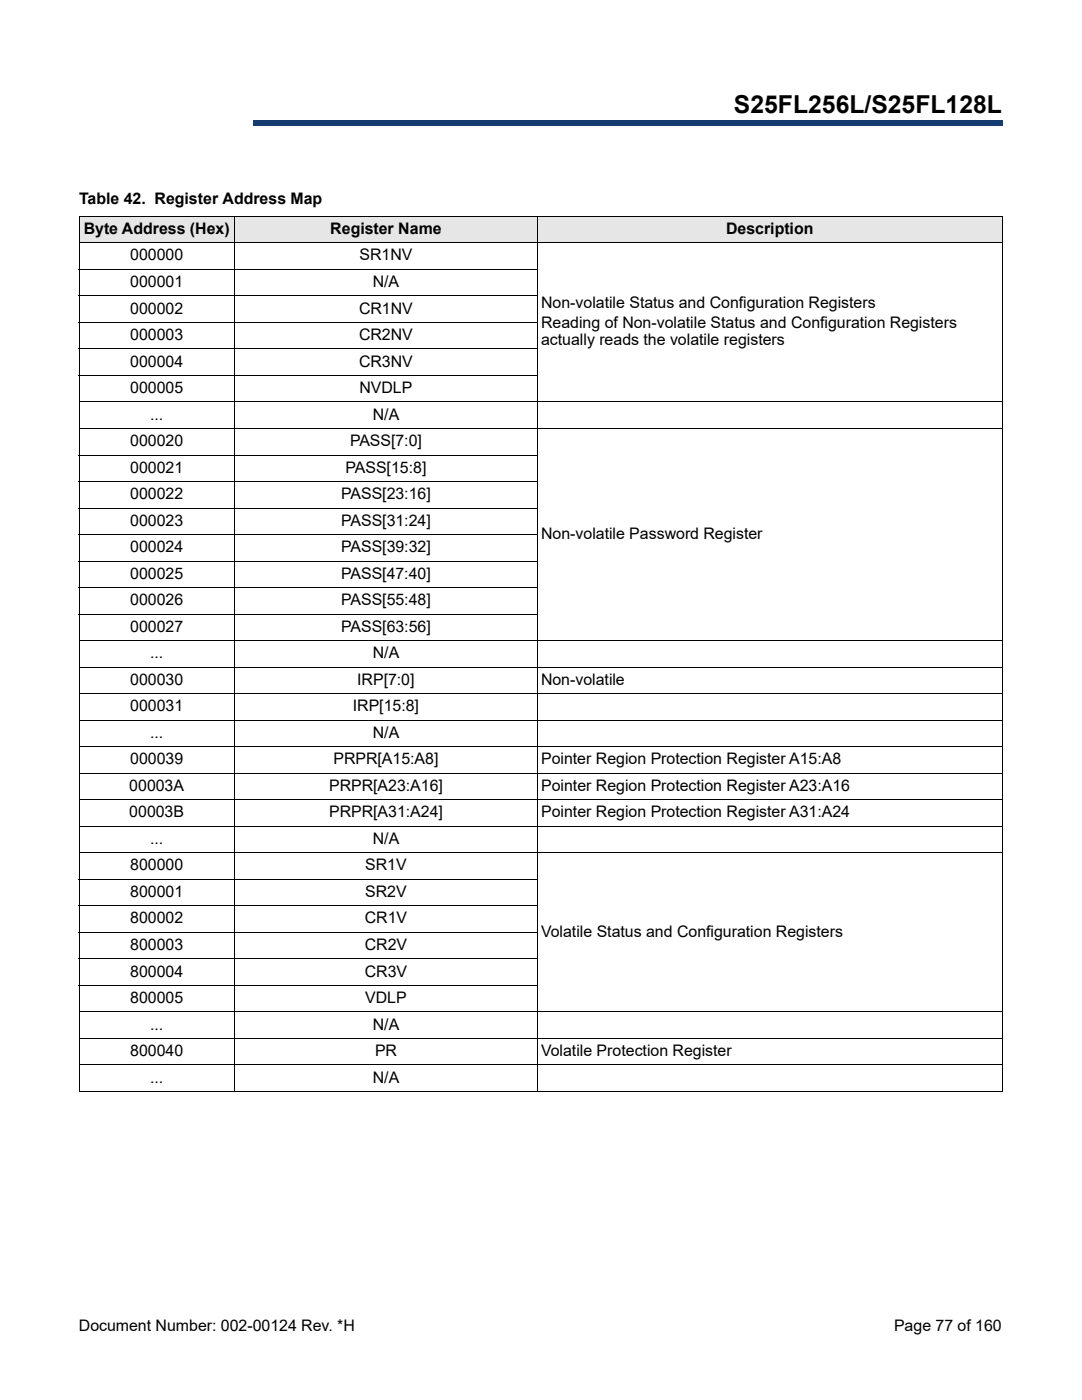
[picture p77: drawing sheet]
<svg xmlns="http://www.w3.org/2000/svg" width="216mm" height="279mm" viewBox="0 0 216 279" stroke-linecap="round" stroke-linejoin="round" font-family="sans-serif">
<defs><g id="words">
<text font-size="4.9" x="146.5" y="22.5">S25FL256L/S25FL128L</text>
<g font-size="3.2">
<text x="15.8" y="40.7">Table 42. Register Address Map</text>
<text x="16.7" y="46.7">Byte Address (Hex)</text>
<text x="65.9" y="46.7">Register Name</text>
<text x="144.9" y="46.7">Description</text>
<text x="26" y="52">000000</text>
<text x="71.7" y="52">SR1NV</text>
<text x="26" y="57.3">000001</text>
<text x="74.4" y="57.3">N/A</text>
<text x="26" y="62.6">000002</text>
<text x="71.6" y="62.6">CR1NV</text>
<text x="108" y="61.5">Non-volatile Status and Configuration Registers</text>
<text x="108" y="65.4">Reading of Non-volatile Status and Configuration Registers</text>
<text x="26" y="67.9">000003</text>
<text x="71.6" y="67.9">CR2NV</text>
<text x="108" y="68.9">actually reads the volatile registers</text>
<text x="26" y="73.2">000004</text>
<text x="71.6" y="73.2">CR3NV</text>
<text x="26" y="78.5">000005</text>
<text x="30" y="83.8">...</text>
<text x="71.7" y="78.5">NVDLP</text>
<text x="74.4" y="83.8">N/A</text>
<text x="26" y="89">000020</text>
<text x="69.8" y="89">PASS[7:0]</text>
<text x="26" y="94.3">000021</text>
<text x="68.9" y="94.3">PASS[15:8]</text>
<text x="26" y="99.6">000022</text>
<text x="68.1" y="99.6">PASS[23:16]</text>
<text x="26" y="104.9">000023</text>
<text x="68.1" y="104.9">PASS[31:24]</text>
<text x="108" y="107.6">Non-volatile Password Register</text>
<text x="26" y="110.2">000024</text>
<text x="68.1" y="110.2">PASS[39:32]</text>
<text x="26" y="115.5">000025</text>
<text x="68.1" y="115.5">PASS[47:40]</text>
<text x="26" y="120.8">000026</text>
<text x="68.1" y="120.8">PASS[55:48]</text>
<text x="26" y="126.1">000027</text>
<text x="30" y="131.4">...</text>
<text x="68.1" y="126.1">PASS[63:56]</text>
<text x="74.4" y="131.4">N/A</text>
<text x="26" y="136.7">000030</text>
<text x="71.3" y="136.7">IRP[7:0]</text>
<text x="108" y="136.7">Non-volatile</text>
<text x="26" y="142">000031</text>
<text x="70.4" y="142">IRP[15:8]</text>
<text x="30" y="147.3">...</text>
<text x="74.4" y="147.3">N/A</text>
<text x="26" y="152.5">000039</text>
<text x="66.5" y="152.5">PRPR[A15:A8]</text>
<text x="108" y="152.5">Pointer Region Protection Register A15:A8</text>
<text x="25.8" y="157.8">00003A</text>
<text x="65.7" y="157.8">PRPR[A23:A16]</text>
<text x="108" y="157.8">Pointer Region Protection Register A23:A16</text>
<text x="25.8" y="163.1">00003B</text>
<text x="65.7" y="163.1">PRPR[A31:A24]</text>
<text x="108" y="163.1">Pointer Region Protection Register A31:A24</text>
<text x="26" y="173.7">800000</text>
<text x="30" y="168.4">...</text>
<text x="72.9" y="173.7">SR1V</text>
<text x="74.4" y="168.4">N/A</text>
<text x="26" y="179">800001</text>
<text x="72.9" y="179">SR2V</text>
<text x="26" y="184.3">800002</text>
<text x="72.8" y="184.3">CR1V</text>
<text x="26" y="189.6">800003</text>
<text x="72.8" y="189.6">CR2V</text>
<text x="108" y="186.9">Volatile Status and Configuration Registers</text>
<text x="26" y="194.9">800004</text>
<text x="72.8" y="194.9">CR3V</text>
<text x="26" y="200.2">800005</text>
<text x="72.9" y="200.2">VDLP</text>
<text x="30" y="205.5">...</text>
<text x="74.4" y="205.5">N/A</text>
<text x="26" y="210.8">800040</text>
<text x="74.8" y="210.8">PR</text>
<text x="108" y="210.8">Volatile Protection Register</text>
<text x="30" y="216.1">...</text>
<text x="74.4" y="216.1">N/A</text>
<text x="15.7" y="265.6">Document Number: 002-00124 Rev. *H</text>
<text x="178.4" y="265.6">Page 77 of 160</text>
</g>
</g></defs>
<path d="M50.6 24.1h149.5v.9h-149.5z" fill="#163b71"/>
<path d="M50.5 25h149.5M50.6 24.1h149.4" fill="none" stroke="#163b71" stroke-width=".2"/>
<path d="M50.5 24h.2v1h-.2z" fill="#163b71"/>
<path d="M16 16.5h32.4v10.1h-32.4z" fill="#fff"/>
<g fill="#e6e6e6">
<path d="M15.8 43.2h31v5.3h-31z"/>
<path d="M46.8 43.2h60.5v5.3h-60.5z"/>
<path d="M107.3 43.2h92.6v5.3h-92.6z"/>
</g>
<g fill="none" stroke="#000" stroke-width=".2">
<path d="M15.7 43.2h184.3M15.7 48.5h184.3M15.7 53.8h91.7M15.7 59.1h91.7M15.8 43.3v174.4M46.8 43.1v174.8M107.3 43.1v174.8M199.9 43.3v174.4M15.7 64.3h91.7M15.7 69.6h91.7M15.7 74.9h91.7M15.7 80.2h184.3"/>
<path d="M15.7 85.5h184.3M15.7 90.8h91.7M15.7 96.1h91.7M15.7 101.4h91.7M15.7 106.7h91.7M15.7 112h91.7M15.7 117.3h91.7M15.7 122.6h91.7M15.7 127.8h184.3M15.7 133.1h184.3M15.7 138.4h184.3M15.7 143.7h184.3"/>
<path d="M15.7 149h184.3M15.7 154.3h184.3M15.7 159.6h184.3M15.7 164.9h184.3M15.7 170.2h184.3M15.7 175.5h91.7M15.7 180.8h91.7M15.7 186.1h91.7M15.7 191.3h91.7M15.7 196.6h91.7M15.7 201.9h184.3M15.7 207.2h184.3"/>
<path d="M15.7 212.5h184.3M15.7 217.8h184.3"/>
</g>
<use href="#words"/>
</svg>
